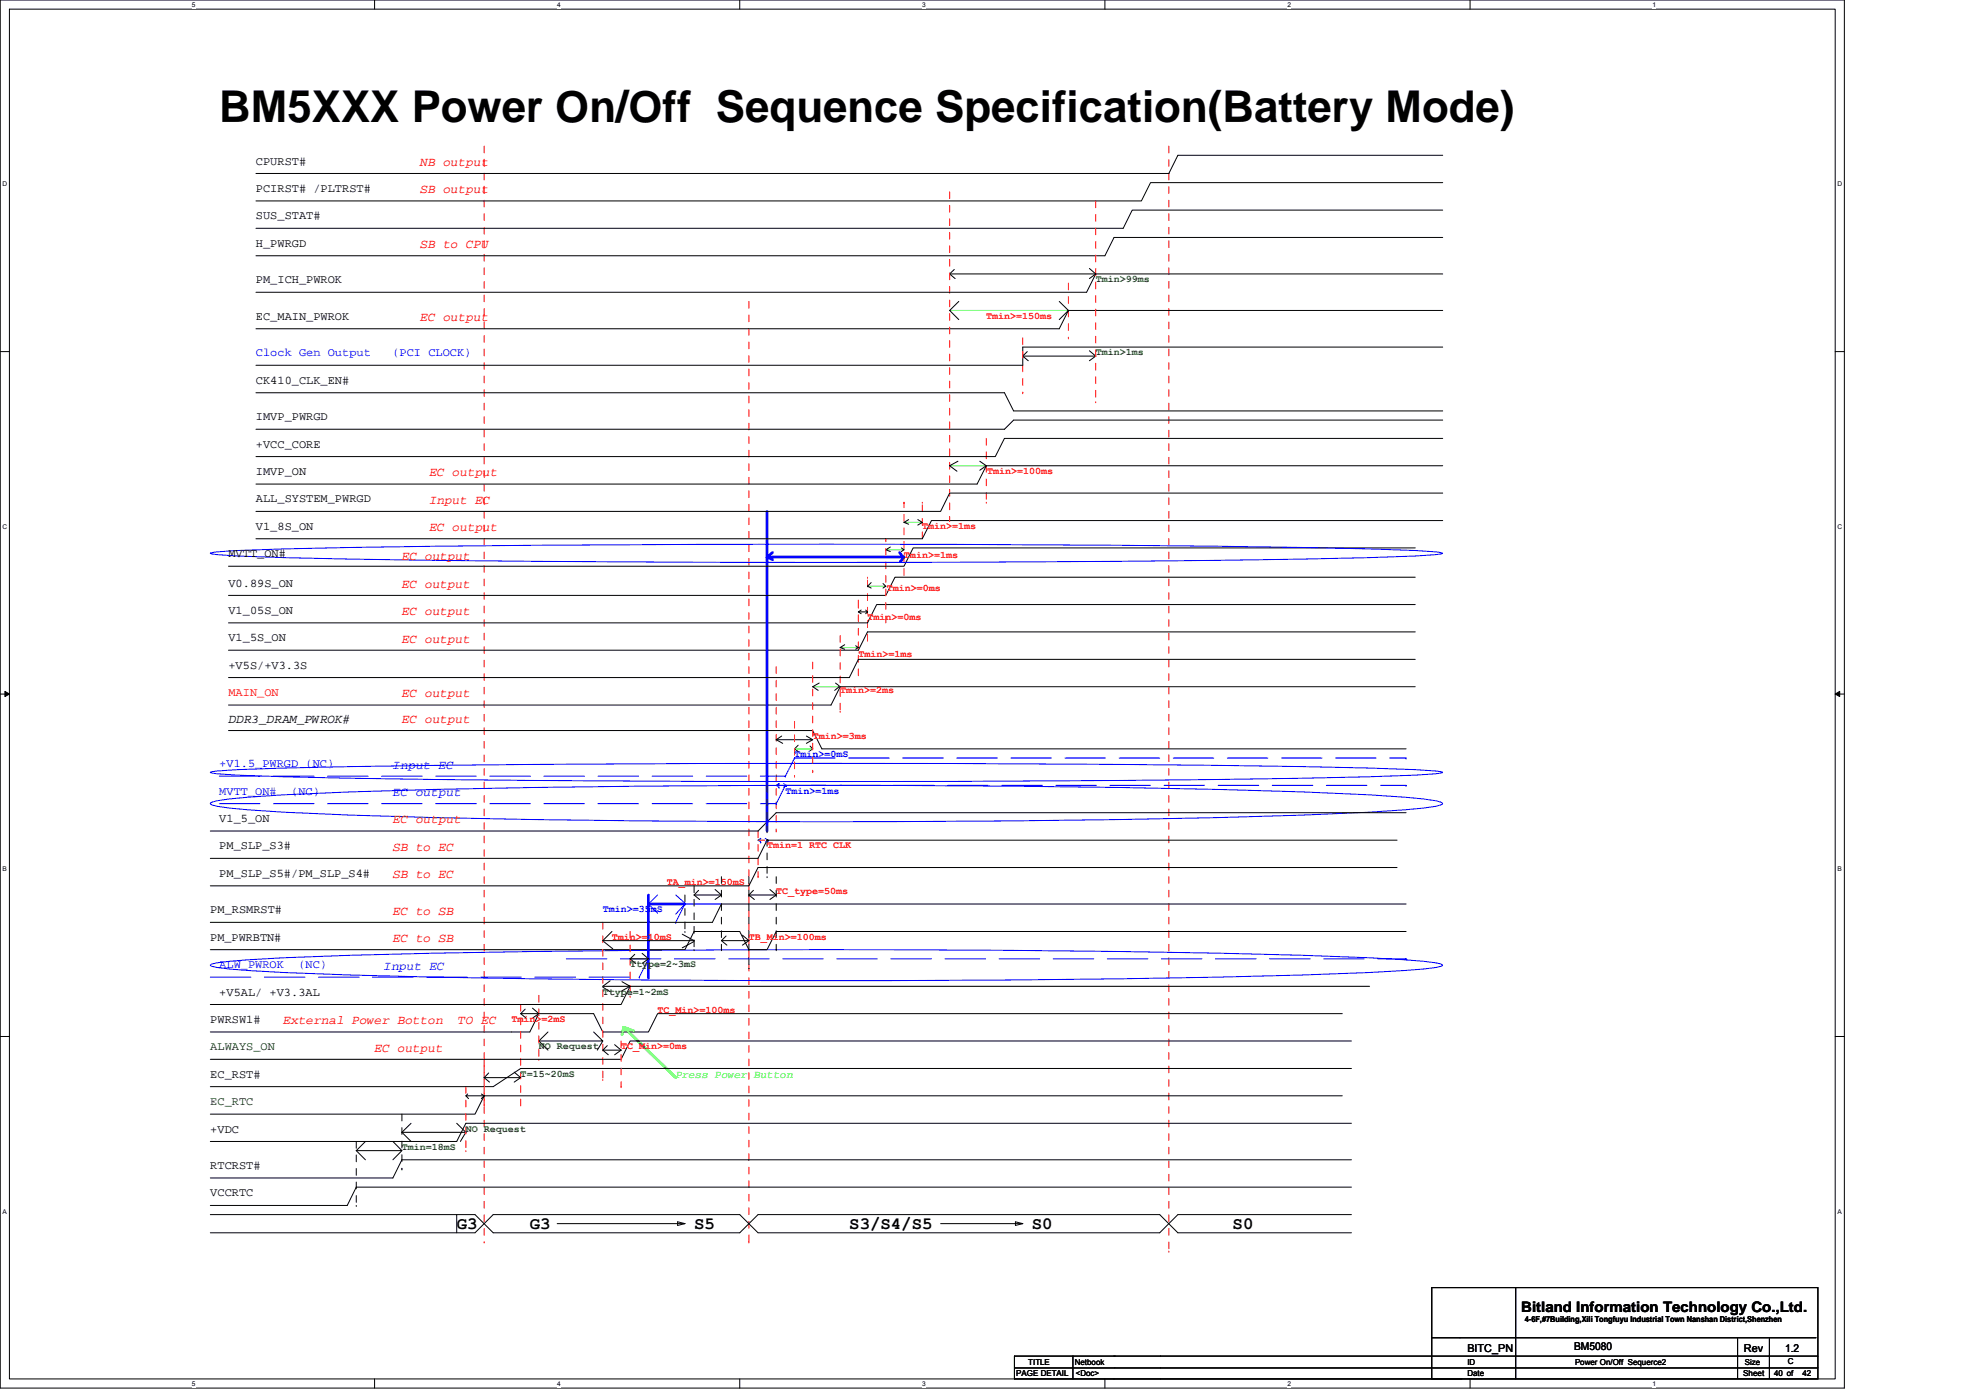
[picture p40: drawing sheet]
<svg xmlns="http://www.w3.org/2000/svg" width="297mm" height="210mm" viewBox="0 0 297 210" stroke-linecap="round" stroke-linejoin="round" font-family="sans-serif">
<defs><g id="words">
<text font-size="6.6" x="33" y="18.3">BM5XXX Power On/Off Sequence Specification(Battery Mode)</text>
<g font-size="2.6">
<text x="68.6" y="184.6">G3</text>
<text x="79.6" y="184.6">G3</text>
<text x="104.3" y="184.6">S5</text>
<text x="127.6" y="184.6">S3/S4/S5</text>
<text x="155" y="184.6">S0</text>
<text x="185.2" y="184.6">S0</text>
</g>
<text font-size="2.2" x="228.6" y="197.1">Bitland Information Technology Co.,Ltd.</text>
<g font-size="1.9" fill="#f00">
<text x="63.1" y="24.9">NB output</text>
<text x="63.1" y="29">SB output</text>
<text x="63.1" y="37.3">SB to CPU</text>
<text x="63.1" y="48.2">EC output</text>
<text x="64.5" y="71.6">EC output</text>
<text x="64.5" y="75.7">Input EC</text>
<text x="64.5" y="79.8">EC output</text>
<text x="60.4" y="84.2">EC output</text>
<text x="60.4" y="88.3">EC output</text>
<text x="60.4" y="92.4">EC output</text>
<text x="60.4" y="96.5">EC output</text>
<text x="60.4" y="104.8">EC output</text>
<text x="60.4" y="108.6">EC output</text>
<text x="59" y="123.7">EC output</text>
<text x="59" y="127.8">SB to EC</text>
<text x="59" y="131.9">SB to EC</text>
<text x="59" y="137.4">EC to SB</text>
<text x="59" y="141.5">EC to SB</text>
<text x="42.6" y="153.9">External Power Botton</text>
<text x="68.9" y="153.9">TO EC</text>
<text x="56.3" y="158">EC output</text>
</g>
<text font-size="1.9" x="34.3" y="108.6">DDR3_DRAM_PWROK#</text>
<g font-size="1.9" fill="#00f">
<text x="59" y="115.5">Input EC</text>
<text x="59" y="119.6">EC output</text>
<text x="57.7" y="145.6">Input EC</text>
</g>
<g font-size="1.8">
<text x="38.5" y="24.7">CPURST#</text>
<text x="38.5" y="28.8">PCIRST# /PLTRST#</text>
<text x="38.5" y="33">SUS_STAT#</text>
<text x="38.5" y="37.1">H_PWRGD</text>
<text x="38.5" y="42.5">PM_ICH_PWROK</text>
<text x="38.5" y="48">EC_MAIN_PWROK</text>
<text x="38.5" y="57.6">CK410_CLK_EN#</text>
<text x="38.5" y="63.1">IMVP_PWRGD</text>
<text x="38.5" y="71.4">IMVP_ON</text>
<text x="38.5" y="67.2">+VCC_CORE</text>
<text x="38.5" y="75.5">ALL_SYSTEM_PWRGD</text>
<text x="34.3" y="83.7">MVTT_ON#</text>
<text x="38.5" y="79.6">V1_8S_ON</text>
<text x="34.3" y="88.1">V0.89S_ON</text>
<text x="34.3" y="92.2">V1_05S_ON</text>
<text x="34.3" y="96.3">V1_5S_ON</text>
<text x="34.3" y="100.4">+V5S/+V3.3S</text>
<text x="33" y="123.5">V1_5_ON</text>
<text x="33" y="131.7">PM_SLP_S5#/PM_SLP_S4#</text>
<text x="33" y="127.6">PM_SLP_S3#</text>
<text x="31.6" y="137.2">PM_RSMRST#</text>
<text x="31.6" y="141.3">PM_PWRBTN#</text>
<text x="33" y="149.5">+V5AL/ +V3.3AL</text>
<text x="31.6" y="153.6">PWRSW1#</text>
<text x="31.6" y="161.9">EC_RST#</text>
<text x="31.6" y="170.1">+VDC</text>
<text x="31.6" y="179.7">VCCRTC</text>
<text x="31.6" y="175.6">RTCRST#</text>
</g>
<g font-size="1.8" fill="#00f">
<text x="38.5" y="53.5">Clock Gen Output</text>
<text x="59" y="53.5">(PCI CLOCK)</text>
<text x="33" y="115.3">+V1.5_PWRGD (NC)</text>
<text x="33" y="119.4">MVTT_ON#</text>
<text x="43.7" y="119.4">(NC)</text>
<text x="33" y="145.4">ALW_PWROK</text>
<text x="44.8" y="145.4">(NC)</text>
</g>
<text font-size="1.8" fill="#f00" x="34.3" y="104.5">MAIN_ON</text>
<g font-size="1.8" fill="#004000">
<text x="31.6" y="157.8">ALWAYS_ON</text>
<text x="31.6" y="166">EC_RTC</text>
</g>
<text font-size="1.6" fill="#0f0" x="101.5" y="161.9">Press Power Button</text>
<g font-size="1.6">
<text x="220.5" y="203.1">BITC_PN</text>
<text x="236.5" y="202.8">BM5080</text>
<text x="262" y="203.1">Rev</text>
<text x="268.2" y="203.1">1.2</text>
</g>
<g font-size="1.5" fill="#f00">
<text x="148.2" y="47.9">Tmin&gt;=150ms</text>
<text x="148.3" y="71.2">Tmin&gt;=100ms</text>
<text x="135.8" y="83.8">Tmin&gt;=1ms</text>
<text x="138.6" y="79.4">Tmin&gt;=1ms</text>
<text x="133.2" y="88.8">Tmin&gt;=0ms</text>
<text x="130.3" y="93.2">Tmin&gt;=0ms</text>
<text x="129" y="98.6">Tmin&gt;=1ms</text>
<text x="126.2" y="104.1">Tmin&gt;=2ms</text>
<text x="122.1" y="111">Tmin&gt;=3ms</text>
<text x="115.2" y="127.4">Tmin=1 RTC CLK</text>
<text x="100.2" y="132.9">TA_min&gt;=150mS</text>
<text x="116.6" y="134.3">TC_type=50ms</text>
<text x="91.9" y="141.2">Tmin&gt;=10mS</text>
<text x="112.5" y="141.2">TB_Min&gt;=100ms</text>
<text x="76.9" y="153.5">Tmin&gt;=2mS</text>
<text x="98.8" y="152.1">TC_Min&gt;=100ms</text>
<text x="93.3" y="157.6">TC_Min&gt;=0ms</text>
</g>
<g font-size="1.5" fill="#008000">
<text x="164.6" y="42.4">Tmin&gt;99ms</text>
<text x="164.6" y="53.4">Tmin&gt;1ms</text>
<text x="90.6" y="149.4">Ttype=1~2mS</text>
<text x="94.7" y="145.3">Ttype=2~3mS</text>
<text x="78.2" y="161.7">T=15~20mS</text>
<text x="81" y="157.6">NO Request</text>
<text x="60.4" y="172.7">Tmin=18mS</text>
<text x="70" y="170">NO Request</text>
</g>
<g font-size="1.5" fill="#00f">
<text x="119.4" y="113.7">Tmin&gt;=0mS</text>
<text x="118" y="119.2">Tmin&gt;=1ms</text>
<text x="90.6" y="137">Tmin&gt;=35mS</text>
</g>
<g font-size="1.2">
<text x="229.1" y="198.6">4-6F,#7Building,Xili Tongfuyu Industrial Town Nanshan District,Shenzhen</text>
<text x="152.7" y="206.7">PAGE DETAIL</text>
<text x="154.5" y="205.1">TITLE</text>
<text x="161.5" y="205.1">Netbook</text>
<text x="161.6" y="206.7">&lt;Doc&gt;</text>
<text x="220.5" y="206.7">Date</text>
<text x="220.5" y="205.1">ID</text>
<text x="236.6" y="205.1">Power On/Off Sequerce2</text>
<text x="261.9" y="206.7">Sheet</text>
<text x="262.1" y="205.1">Size</text>
<text x="266.5" y="206.7">40 of</text>
<text x="268.6" y="204.9">C</text>
<text x="270.8" y="206.7">42</text>
</g>
<g font-size="1">
<text x="28.8" y="1">5</text>
<text x="83.7" y="1">4</text>
<text x="138.6" y="1">3</text>
<text x="193.4" y="1">2</text>
<text x="248.3" y="1">1</text>
<text x=".4" y="28">D</text>
<text x="276.1" y="28">D</text>
<text x=".4" y="79.4">C</text>
<text x="276.1" y="79.4">C</text>
<text x=".4" y="130.9">B</text>
<text x="276.1" y="130.9">B</text>
<text x=".4" y="182.3">A</text>
<text x="276.1" y="182.3">A</text>
<text x="28.8" y="208.2">5</text>
<text x="83.7" y="208.2">4</text>
<text x="138.6" y="208.2">3</text>
<text x="193.4" y="208.2">2</text>
<text x="248.3" y="208.2">1</text>
</g>
</g></defs>
<path d="M0 0h277.1v208.5h-277.1zM1.4 1.4h274.3v205.7h-274.3z" fill="none" stroke="#000" stroke-width=".15"/>
<g fill="#fff">
<path d="M28.8 .1h.6v1.1h-.6z"/>
<path d="M28.8 207.3h.6v1.1h-.6z"/>
</g>
<path d="M56.3 0v1.4M56.3 207.1v1.4" fill="none" stroke="#000" stroke-width=".15"/>
<g fill="#fff">
<path d="M83.7 .1h.6v1.1h-.6z"/>
<path d="M83.7 207.3h.6v1.1h-.6z"/>
</g>
<path d="M111.1 0v1.4M111.1 207.1v1.4" fill="none" stroke="#000" stroke-width=".15"/>
<g fill="#fff">
<path d="M138.6 .1h.5v1.1h-.5z"/>
<path d="M138.6 207.3h.5v1.1h-.5z"/>
</g>
<path d="M166 0v1.4M166 207.1v1.4" fill="none" stroke="#000" stroke-width=".15"/>
<g fill="#fff">
<path d="M193.4 .1h.6v1.1h-.6z"/>
<path d="M193.4 207.3h.6v1.1h-.6z"/>
</g>
<path d="M220.9 0v1.4M220.9 207.1v1.4" fill="none" stroke="#000" stroke-width=".15"/>
<g fill="#fff">
<path d="M248.3 .1h.6v1.1h-.6z"/>
<path d="M248.3 207.3h.6v1.1h-.6z"/>
<path d="M.4 27.1h.7v1.1h-.7z"/>
<path d="M276.1 27.1h.7v1.1h-.7z"/>
<path d="M.4 78.5h.7v1.1h-.7z"/>
<path d="M276.1 78.5h.7v1.1h-.7z"/>
</g>
<path d="M0 52.8h1.4M275.7 52.8h1.4" fill="none" stroke="#000" stroke-width=".15"/>
<g fill="#fff">
<path d="M.4 130h.7v1.1h-.7z"/>
<path d="M276.1 130h.7v1.1h-.7z"/>
</g>
<path d="M0 104.2h1.4M275.7 104.2h1.4" fill="none" stroke="#000" stroke-width=".15"/>
<path d="M.7 103.8l.7 .4-.7 .4zM275.7 104.2l.7-.4v.8z" fill="#000" stroke="#000" stroke-width=".15"/>
<g fill="#fff">
<path d="M.4 181.4h.7v1.1h-.7z"/>
<path d="M276.1 181.4h.7v1.1h-.7z"/>
</g>
<g fill="none" stroke="#000" stroke-width=".15">
<path d="M216.8 35.7h-49.4l-1.4 2.7h-127.5M216.8 31.6h-46.7l-1.3 2.7h-130.3M216.8 27.4h-43.9l-1.4 2.8h-133M216.8 23.3h-39.8l-1.4 2.8h-137.1M38.5 59h112.4l1.4 2.7h64.5M142.7 41.1l.8 .7M142.7 41.1h21.9M143.4 40.5l-.7 .6M144.1 45.3l-1.4 1.3 1.4 1.4M153.7 53.5h10.9M153.7 53.5l.8 .7M154.3 52.8l-.6 .7"/>
<path d="M159.1 45.3l1.4 1.3M160.5 46.6h56.3M160.5 46.6l-1.4 2.8h-120.6M160.5 46.6l-1.4 1.4M163.7 52.7l.9 .8M163.7 40.3l.9 .8M164.6 53.5l-.9 .7M164.6 41.1l-.9 .7M216.8 52.1h-63.1v2.8h-115.2M216.8 41.1h-52.2l-1.3 2.8h-124.8M136.5 78l-.7 .5 .7 .2M137.9 78l.7 .5-.7 .4"/>
<path d="M143.9 69.3l-1.2 .7 1.1 .8M147.2 69.3l1 .7M148.2 70l-1.4 2.7h-108.3M148.2 70l-1 .6M148.2 70h68.6M216.8 63.1h-64.5l-1.4 1.4h-112.4M216.8 65.8h-65.9l-1.4 2.8h-111M216.8 74.1h-74.1l-1.4 2.7h-102.8M216.8 78.2h-76.8l-1.4 2.7h-100.1M126.9 96.8l-.7 .5 .7 .2M128.6 97l.4 .3-.4 .2M129 91.9h1.3"/>
<path d="M129 91.9l.4 .3M129.4 91.6l-.4 .3M130.1 91.6l.2 .3M130.3 91.9l-.2 .3M130.9 87.5l-.6 .6 .6 .2M132.7 87.7l.4 .4-.4 .2M133.8 82.2l-.7 .4 .7 .2M135.4 82.3l.4 .3-.4 .2M212.6 94.9h-82.3l-1.3 2.8h-94.7M212.6 99h-83.6l-1.4 2.8h-93.3M212.6 82.3h-75.4l-1.4 2.7h-101.5M212.6 86.7h-78.1l-1.4 2.7h-98.8"/>
<path d="M212.6 90.8h-80.9l-1.4 2.8h-96M34.3 109.7h87.8l1.4 2.8h87.8M116.6 111.1l1 .6M116.6 111.1h5.5M117.5 110.6l-.9 .5M119.9 111.9l-.5 .6 .5 .4M121.2 110.6l.9 .5M121.7 112.1l.4 .4-.4 .3M122.1 111.1l-.9 .6M123.1 102.6l-1 .5 .8 .6M125.5 102.6l.6 .4M126.1 103.1l-.7 .6"/>
<path d="M212.6 103.1h-86.4l-1.3 2.8h-90.6M91.9 139.9l-1.3 1.4h13.7l-1.8-1M104.3 134.4l.8 .7M104.3 134.4h4.1M105 133.7l-.7 .7M107.4 133.6l1 .8M108.4 134.4l-1 .7M112.5 134.4l.8 .7M112.5 134.4h4.1M113.2 133.7l-.7 .7M115.7 133.6l.9 .8M116.6 134.4l-.9 .7"/>
<path d="M209.9 126.2h-94.7l-1.3 2.7h-82.3M209.9 130.3h-96l-1.4 2.8h-80.9M211.3 139.9h-94.7l-1.4 2.7h-2.7l-1.4-2.7h-6.8l-1.4 2.7h-71.3M211.3 135.8h-102.9l-1.4 2.7h-75.4M211.3 122.1h-94.7l-2.7 2.7h-82.3M0 155.7h1.4M78.2 152.3l.9 .6M78.9 151.6l-.7 .7h2.8M80 151.4l1 .9M81 152.3l-1 .6M81 156.4l1.3 1.3M82.3 155l-1.3 1.4"/>
<path d="M89.2 155l1.4 1.4h-9.6M90.6 156.4l-.9 1.3M90.6 148.3l1.1 .6M90.6 157.7l.8 .7M90.7 141.4l1.4 1.1M91.2 157.1l-.6 .6h2.7M91.7 147.3l-1.1 .8h4.1l-1.3-.7M92.3 156.9l1 .8M93.3 157.7l-1 .7M94.7 144h2.7M94.7 148.1l-1.3 .7M94.7 144l.8 .7"/>
<path d="M95.4 143.3l-.7 .7M96.5 143.2l.9 .8M97.4 144l-.9 .7M104.3 141.4l-1.8 1M108.4 141.3l.8 .7M108.4 141.3h4.1M109.1 140.6l-.7 .7M111.5 140.5l1 .8M112.5 141.3l-1 .7M201.7 152.3h-102.9l-1.4 2.7h-6.8l-1.4-2.7h-8.2l-1.4 2.7h-48M203 156.4h-108.3l-1.4 2.7h-61.7M205.8 148.1h-111.1l-1.4 2.8h-61.7"/>
<path d="M275.7 155.7h1.4M53.5 172.8l1.4 1.4M54.9 171.4l-1.4 1.4M59 171.4l1.4 1.4h-6.9M60.4 170.1l1.4 1.4M60.4 170.1h9.6M60.4 172.8l-1.4 1.4M61.8 168.7l-1.4 1.4M68.6 168.7l1.4 1.4M70 170.1l-.8 1.4M70.3 164.3l-.3 .3M72.3 164.3l.4 .3"/>
<path d="M72.7 164.6l-.4 .4M72.7 164.6h-2.7l.4 .4M72.7 161.9l.9 .6M72.7 161.9h5.5M73.4 161.2l-.7 .7M77.3 161l.9 .9M78.2 161.9l-.9 .6M201.7 164.6h-129l-1.3 2.7h-39.8M203 178.3h-149.5l-1.3 2.8h-20.6M203 174.2h-142.6l-1.4 2.7h-27.4M203 168.7h-133l-1.4 2.8-37-.1M203 160.5h-124.8l-4.1 2.7h-42.5"/>
<path d="M31.6 182.4h39.8l2.7 2.8h37l2.8-2.8h60.3l2.8 2.8h26M68.6 182.4v2.8M83.7 183.8h19.2M101.8 183.5l1.1 .3-1.1 .3zM141.3 183.8h12.4M152.6 183.5l1.1 .3-1.1 .3zM203 182.4h-26l-2.8 2.8h-60.3l-2.8-2.8h-37l-2.7 2.8h-39.8M215.1 193.4h58v13.7h-58zM227.7 193.4v13.7M152.4 205.5h120.7M161.2 203.7v3.4M215.1 200.9h57.8"/>
<path d="M261.1 201.1v5.9M265.9 201.1v5.9M273.1 203.7h-120.7v3.4h67.2"/>
</g>
<g fill="none" stroke="#f00" stroke-width=".15" stroke-dasharray="1 1 1 1 1 1 1 1">
<path d="M72.7 21.9v164.6M142.7 28.8v49.4M164.6 30.2v30.1M175.6 21.9v166M112.5 45.3v141.2M153.7 50.8v8.2M153.7 59h.1M160.5 42.5v8.3M160.5 50.8h.1M135.8 75.4h.1M138.6 75.4h.1M142.7 78.2h.1"/>
<path d="M148.2 65.8v9.6M148.2 75.4h.1M164.6 60.3h.1M122.1 99.4v16.5M126.2 95.5v11.3M129 90.1h.1M130.3 96.3v-9.6M130.3 86.7h.1M133.1 93.6v-12.7M133.1 80.9h.1M135.8 86.4v-11M138.6 80.9v-5.5"/>
<path d="M116.6 100.1v24.7M116.6 118h1.4M118 118h.1M119.4 108.4v8.2M119.4 116.6h.1M122.1 115.9h.1M126.2 106.8h.1M129 101.5v-11.4M90.6 138.5v23.6M94.7 139.9v9.7M113.9 124.8v6.9M113.9 131.7h.1"/>
<path d="M113.9 126.2h1.3M115.2 126.2h.1M116.6 124.8h.1M72.7 159.1v6.9M78.2 150.9v15.1M81 149.5v9.6M81 159.1h.1M93.3 156.4v6.8M94.7 149.6h.1M70 163.2v9.6M70 172.8h.1M72.7 166h.1"/>
<path d="M78.2 166h.1M90.6 162.1h.1M93.3 163.2h.1M72.7 186.5h.1M112.5 186.5h.1M175.6 187.9h.1"/>
</g>
<g fill="none" stroke="#00f" stroke-width=".15" stroke-dasharray="6.1 2">
<path d="M33 116.6h85M116.6 118l.4-.3M116.6 118l.4 .2M117 117.7h.1M117 118.2h.1M117.7 117.7l.4 .3M117.7 118.2l.4-.2M118 116.6l1.4-2.7M118 116.6h.1M118 118h.1M118 118h93.3M118.1 118h.1"/>
<path d="M119.4 113.9h.1M119.4 113.9h91.9M211.3 113.9h.1M211.3 118h.1M33 120.7h83.6M101.5 138.5h.1M102.9 135.8h.1M102.9 135.8l-1.4 2.7M108.4 135.8h-5.5M113.9 126.2l.4-.3M113.9 126.2l.4 .3M114.3 125.9h.1"/>
<path d="M114.3 126.5h.1M115 125.9l.4 .3M115 126.5l.4-.3M115.4 126.2h.1M116.6 120.7h.1M116.6 120.7l1.4-2.7M31.6 146.8h64.5M85.1 144h126.2M96.1 146.8h.1M96.1 146.8l1.3-2.8M97.4 144h.1M211.3 144h.1"/>
</g>
<path d="M115.2 76.8v48M115.2 83.7h20.6l-.5 .6M115.2 83.7l.9 .4M116.1 83l-.9 .7M135.1 83l.6 .7M97.4 135.8h5.5M97.4 134.4v12.5" fill="none" stroke="#00f" stroke-width=".4"/>
<path d="M31.6 83.1a37 37 0 0 1 7.3-.5 2937.2 2937.2 0 0 1 78.9-.9l18.9 .1a2290.6 2290.6 0 0 1 76.7 .9 11.5 11.5 0 0 1 3.3 .4 37 37 0 0 1-7.2 .5 2898.6 2898.6 0 0 1-79 .9h-18.9a2264 2264 0 0 1-76.7-1 11.5 11.5 0 0 1-3.3-.4zM31.6 116a37 37 0 0 1 7.3-.5 2937.2 2937.2 0 0 1 78.9-.8h18.9a2290.6 2290.6 0 0 1 76.7 .9 11.5 11.5 0 0 1 3.3 .4 37 37 0 0 1-7.2 .6 2898.6 2898.6 0 0 1-79 .8h-18.9a2264 2264 0 0 1-76.7-1 11.5 11.5 0 0 1-3.3-.4zM31.6 120.7l.2-.2a49.8 49.8 0 0 1 9.6-1 1688.5 1688.5 0 0 1 82.8-1.5 1861.9 1861.9 0 0 1 79.9 1.3l7.5 .5a22.8 22.8 0 0 1 4.9 .7l.2 .2-.2 .2a50.5 50.5 0 0 1-9.5 1 1688.7 1688.7 0 0 1-82.8 1.5 1857.3 1857.3 0 0 1-80-1.3l-7.5-.5a23.1 23.1 0 0 1-4.9-.7zM98.8 134.4l-1.4 1.4 1.4 1.4M101.5 134.4l1.4 1.3M102.9 135.8l-1.4 1.5M31.6 145l.2-.2a58.4 58.4 0 0 1 9.6-.9 2186.8 2186.8 0 0 1 95.3-1.2 1649 1649 0 0 1 72.8 1.4l2.1 .1a26.6 26.6 0 0 1 4.9 .6l.2 .2-.2 .1a59.3 59.3 0 0 1-9.5 .9 2182.5 2182.5 0 0 1-95.4 1.3 1651.6 1651.6 0 0 1-72.7-1.4l-2.2-.2a27 27 0 0 1-4.9-.6z" fill="none" stroke="#00f" stroke-width=".15"/>
<g fill="none" stroke="#000" stroke-width=".15" stroke-dasharray="1 1 1 1 1 1 1 1">
<path d="M115.2 118v13.7M102.9 134.4v5.5M102.9 139.9h.1M104.3 133.1v9.5M108.4 131.7v10.9M112.5 131.7v13.7M115.2 131.7h.1M116.6 131.7v10.9M104.3 142.6h.1M108.4 142.6h.1M112.5 145.4h.1M116.6 142.6h.1"/>
<path d="M53.5 171.4v9.7M60.4 167.3v8.3M60.4 175.6h.1M53.5 181.1h.1"/>
</g>
<path d="M142.7 46.6h17.8M135.8 78.5h2.8M142.7 70h5.5M126.2 97.3h2.8M130.3 88.1h2.8M133.1 82.6h2.7M119.4 112.5h2.7M122.1 103.1h4.1" fill="none" stroke="#0f0" stroke-width=".15"/>
<path d="M93.9 154.5l7.6 7.4M95.2 154.9l-1.5-.6-.3 1.1" fill="none" stroke="#0f0" stroke-width=".4"/>
<use href="#words"/>
</svg>
